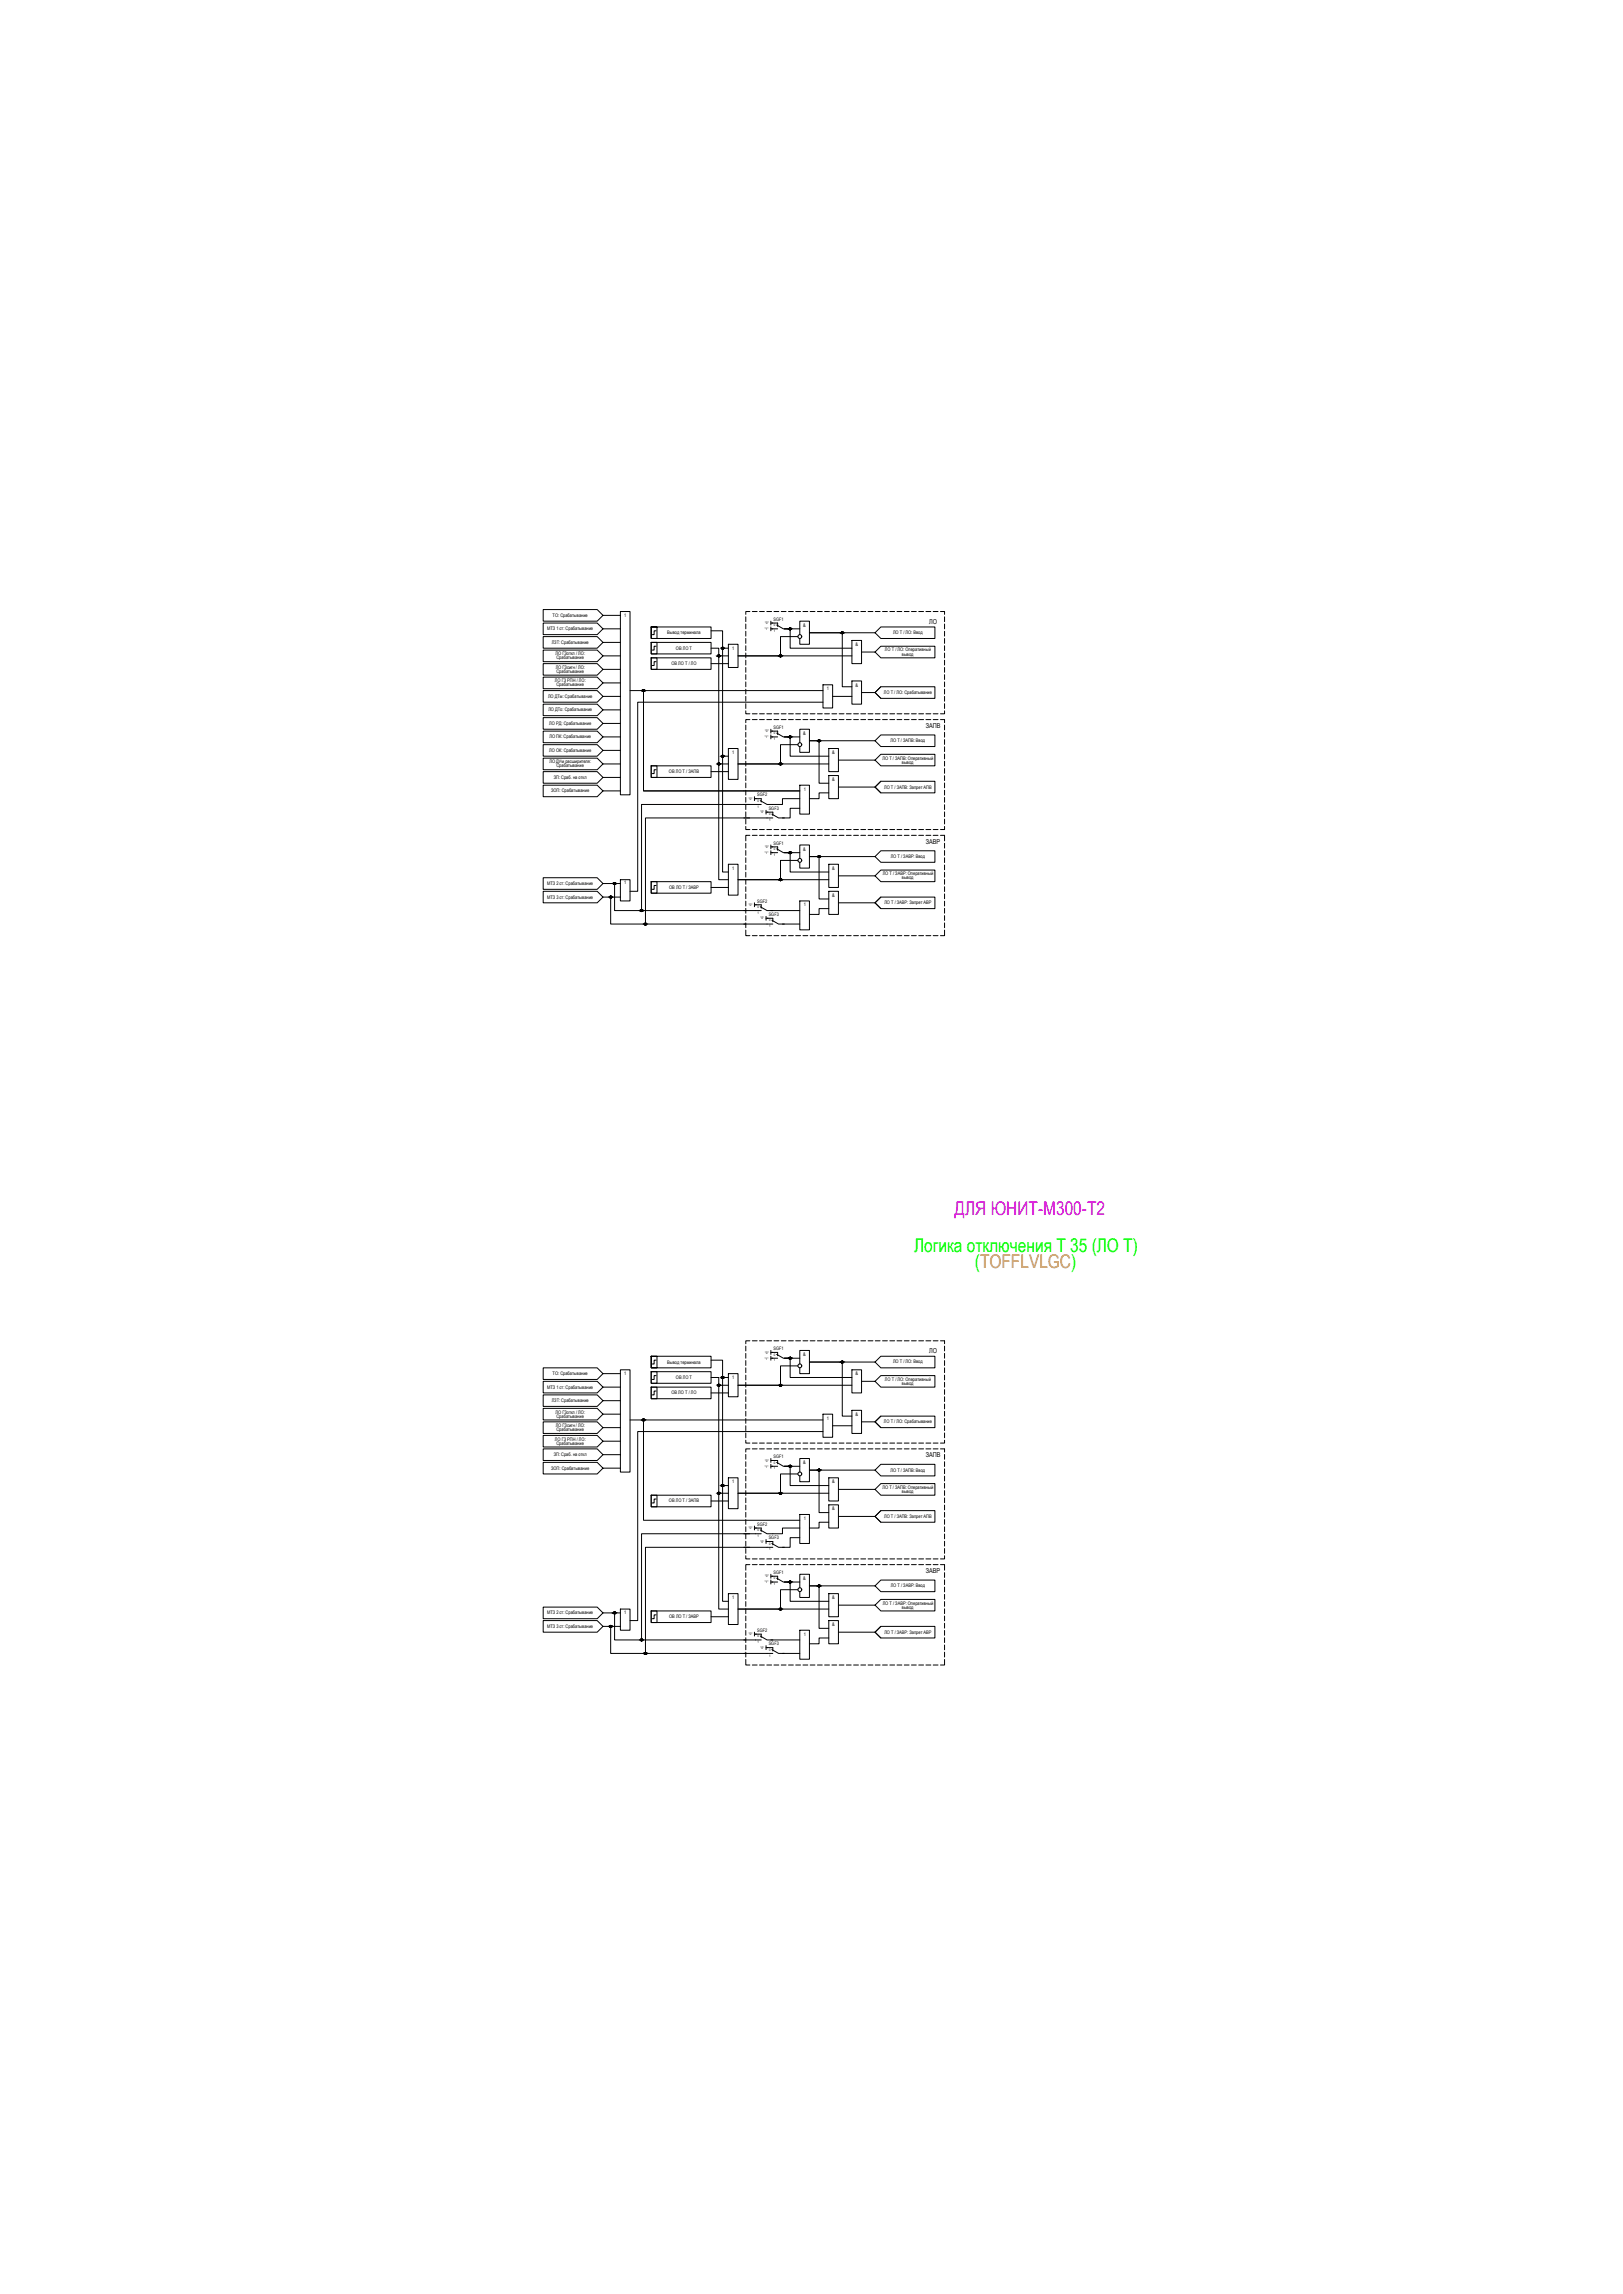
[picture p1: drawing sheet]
<svg xmlns="http://www.w3.org/2000/svg" width="841mm" height="1189mm" viewBox="0 0 841 1189" stroke-linecap="round" stroke-linejoin="round" font-family="sans-serif">
<defs><g id="words">
<text font-size="9.8" fill="#f0f" x="495" y="630">ДЛЯ ЮНИТ-М300-Т2</text>
<g font-size="9.8" fill="#0f0">
<text x="474" y="649">Логика отключения Т 35 (ЛО Т)</text>
<text x="505" y="657">(TOFFLVLGC)</text>
</g>
<g font-size="3.5">
<text x="481" y="323">ЛО</text>
<text x="480" y="377">ЗАПВ</text>
<text x="480" y="437">ЗАВР</text>
<text x="481" y="701">ЛО</text>
<text x="480" y="755">ЗАПВ</text>
<text x="480" y="815">ЗАВР</text>
</g>
<g font-size="2.5">
<text x="286" y="320">ТО: Срабатывание</text>
<text x="323" y="320">1</text>
<text x="283" y="327">МТЗ 1 ст: Срабатывание</text>
<text x="346" y="329">Вывод терминала</text>
<text x="416" y="325">&amp;</text>
<text x="463" y="329">ЛО Т / ЛО: Ввод</text>
<text x="286" y="334">ЛЗТ: Срабатывание</text>
<text x="443" y="335">&amp;</text>
<text x="288" y="340">ЛО ГЗоткл / ЛО:</text>
<text x="288" y="342">Срабатывание</text>
<text x="350" y="337">ОВ ЛО Т</text>
<text x="379" y="337">1</text>
<text x="459" y="338">ЛО Т / ЛО: Оперативный</text>
<text x="467" y="340">вывод</text>
<text x="288" y="347">ЛО ГЗсигн / ЛО:</text>
<text x="348" y="345">ОВ ЛО Т / ЛО</text>
<text x="288" y="354">ЛО ГЗ РПН / ЛО:</text>
<text x="288" y="349">Срабатывание</text>
<text x="288" y="356">Срабатывание</text>
<text x="428" y="358">1</text>
<text x="443" y="356">&amp;</text>
<text x="458" y="360">ЛО Т / ЛО: Срабатывание</text>
<text x="284" y="362">ЛО ДТм: Срабатывание</text>
<text x="284" y="369">ЛО ДТо: Срабатывание</text>
<text x="285" y="376">ЛО РД: Срабатывание</text>
<text x="285" y="383">ЛО ПК: Срабатывание</text>
<text x="416" y="381">&amp;</text>
<text x="285" y="390">ЛО ОК: Срабатывание</text>
<text x="461" y="385">ЛО Т / ЗАПВ: Ввод</text>
<text x="285" y="395">ЛО ДУм расширителя:</text>
<text x="379" y="391">1</text>
<text x="431" y="391">&amp;</text>
<text x="457" y="394">ЛО Т / ЗАПВ: Оперативный</text>
<text x="467" y="396">вывод</text>
<text x="288" y="398">Срабатывание</text>
<text x="347" y="401">ОВ ЛО Т / ЗАПВ</text>
<text x="287" y="404">ЗП: Сраб. на откл</text>
<text x="431" y="405">&amp;</text>
<text x="286" y="411">ЗОП: Срабатывание</text>
<text x="416" y="410">1</text>
<text x="458" y="409">ЛО Т / ЗАПВ: Запрет АПВ</text>
<text x="416" y="441">&amp;</text>
<text x="462" y="445">ЛО Т / ЗАВР: Ввод</text>
<text x="379" y="451">1</text>
<text x="431" y="451">&amp;</text>
<text x="457" y="454">ЛО Т / ЗАВР: Оперативный</text>
<text x="467" y="456">вывод</text>
<text x="283" y="459">МТЗ 2 ст: Срабатывание</text>
<text x="323" y="458">1</text>
<text x="347" y="461">ОВ ЛО Т / ЗАВР</text>
<text x="283" y="466">МТЗ 3 ст: Срабатывание</text>
<text x="431" y="465">&amp;</text>
<text x="416" y="470">1</text>
<text x="458" y="469">ЛО Т / ЗАВР: Запрет АВР</text>
<text x="346" y="707">Вывод терминала</text>
<text x="416" y="703">&amp;</text>
<text x="463" y="707">ЛО Т / ЛО: Ввод</text>
<text x="286" y="713">ТО: Срабатывание</text>
<text x="323" y="713">1</text>
<text x="443" y="713">&amp;</text>
<text x="283" y="720">МТЗ 1 ст: Срабатывание</text>
<text x="350" y="715">ОВ ЛО Т</text>
<text x="379" y="715">1</text>
<text x="459" y="716">ЛО Т / ЛО: Оперативный</text>
<text x="467" y="718">вывод</text>
<text x="348" y="723">ОВ ЛО Т / ЛО</text>
<text x="286" y="727">ЛЗТ: Срабатывание</text>
<text x="288" y="733">ЛО ГЗоткл / ЛО:</text>
<text x="288" y="735">Срабатывание</text>
<text x="428" y="736">1</text>
<text x="443" y="734">&amp;</text>
<text x="458" y="738">ЛО Т / ЛО: Срабатывание</text>
<text x="288" y="740">ЛО ГЗсигн / ЛО:</text>
<text x="288" y="742">Срабатывание</text>
<text x="288" y="747">ЛО ГЗ РПН / ЛО:</text>
<text x="288" y="749">Срабатывание</text>
<text x="287" y="755">ЗП: Сраб. на откл</text>
<text x="286" y="762">ЗОП: Срабатывание</text>
<text x="416" y="759">&amp;</text>
<text x="461" y="763">ЛО Т / ЗАПВ: Ввод</text>
<text x="379" y="769">1</text>
<text x="431" y="769">&amp;</text>
<text x="457" y="772">ЛО Т / ЗАПВ: Оперативный</text>
<text x="467" y="774">вывод</text>
<text x="347" y="779">ОВ ЛО Т / ЗАПВ</text>
<text x="431" y="783">&amp;</text>
<text x="416" y="788">1</text>
<text x="458" y="787">ЛО Т / ЗАПВ: Запрет АПВ</text>
<text x="416" y="819">&amp;</text>
<text x="462" y="823">ЛО Т / ЗАВР: Ввод</text>
<text x="379" y="829">1</text>
<text x="431" y="829">&amp;</text>
<text x="457" y="832">ЛО Т / ЗАВР: Оперативный</text>
<text x="467" y="834">вывод</text>
<text x="283" y="837">МТЗ 2 ст: Срабатывание</text>
<text x="323" y="836">1</text>
<text x="347" y="839">ОВ ЛО Т / ЗАВР</text>
<text x="283" y="844">МТЗ 3 ст: Срабатывание</text>
<text x="431" y="843">&amp;</text>
<text x="416" y="848">1</text>
<text x="458" y="847">ЛО Т / ЗАВР: Запрет АВР</text>
</g>
<g font-size="2.4">
<text x="401" y="322">SGF1</text>
<text x="401" y="378">SGF1</text>
<text x="392" y="413">SGF2</text>
<text x="398" y="420">SGF3</text>
<text x="401" y="438">SGF1</text>
<text x="392" y="468">SGF2</text>
<text x="398" y="475">SGF3</text>
<text x="401" y="700">SGF1</text>
<text x="401" y="756">SGF1</text>
<text x="392" y="791">SGF2</text>
<text x="398" y="798">SGF3</text>
<text x="401" y="816">SGF1</text>
<text x="392" y="846">SGF2</text>
<text x="398" y="853">SGF3</text>
</g>
<g font-size="1.7">
<text x="397" y="324">&quot;0&quot;</text>
<text x="396" y="327">&quot;1&quot;</text>
<text x="401" y="325">0</text>
<text x="401" y="328">1</text>
<text x="396" y="383">&quot;1&quot;</text>
<text x="397" y="380">&quot;0&quot;</text>
<text x="401" y="381">0</text>
<text x="401" y="384">1</text>
<text x="388" y="415">&quot;0&quot;</text>
<text x="393" y="416">0</text>
<text x="393" y="419">1</text>
<text x="394" y="422">&quot;0&quot;</text>
<text x="399" y="423">0</text>
<text x="399" y="426">1</text>
<text x="396" y="443">&quot;1&quot;</text>
<text x="397" y="440">&quot;0&quot;</text>
<text x="401" y="441">0</text>
<text x="401" y="444">1</text>
<text x="388" y="470">&quot;0&quot;</text>
<text x="393" y="471">0</text>
<text x="393" y="474">1</text>
<text x="394" y="477">&quot;0&quot;</text>
<text x="399" y="478">0</text>
<text x="399" y="481">1</text>
<text x="397" y="702">&quot;0&quot;</text>
<text x="396" y="705">&quot;1&quot;</text>
<text x="401" y="702">0</text>
<text x="401" y="705">1</text>
<text x="396" y="761">&quot;1&quot;</text>
<text x="397" y="758">&quot;0&quot;</text>
<text x="401" y="759">0</text>
<text x="401" y="762">1</text>
<text x="388" y="792">&quot;0&quot;</text>
<text x="393" y="794">0</text>
<text x="393" y="797">1</text>
<text x="394" y="800">&quot;0&quot;</text>
<text x="399" y="800">0</text>
<text x="399" y="804">1</text>
<text x="396" y="821">&quot;1&quot;</text>
<text x="397" y="818">&quot;0&quot;</text>
<text x="401" y="818">0</text>
<text x="401" y="821">1</text>
<text x="388" y="847">&quot;0&quot;</text>
<text x="393" y="849">0</text>
<text x="393" y="852">1</text>
<text x="394" y="855">&quot;0&quot;</text>
<text x="399" y="855">0</text>
<text x="399" y="858">1</text>
</g>
</g></defs>
<!-- layer: 0 -->
<g fill="none" stroke="#000" stroke-width=".52">
<path d="M281 316h28l3 3-3 3h-28zM312 319h9M321 317h5v95h-5zM386 320v2M389 317h-3v1M390 317h2M394 317h2M397 317h3M401 317h3M405 317h2M409 317h2M412 317h3"/>
<path d="M416 317h3M420 317h2M424 317h2M427 317h3M431 317h3M435 317h2M439 317h2M442 317h3M446 317h3M450 317h2M454 317h2M457 317h3"/>
<path d="M461 317h3M465 317h2M469 317h2M472 317h3M476 317h3M480 317h2M484 317h2M487 317h2v1M489 320v2M281 323h28l3 3-3 3h-28zM281 337h28l3 3-3 3h-28zM312 333l-3 3h-28v-6h28l3 3h9"/>
<path d="M312 326h9M312 340h9M337 333h31v6h-31zM337 333h3v6h-3zM337 325v6h3v-6h-3h31v6h-31zM340 335h-1v2h-1M340 327h-1v2h-1M368 336h4v4h5M368 327h6v9h3M372 340v56h5M374 336v56h3M377 334h5v12h-5z"/>
<path d="M386 323v3M386 327v3M386 331v2M386 335v2M386 338v3M399 322v2M399 325v2M399 323h1M399 326h1M413 330h-9v10h-22h59M414 326h-8h3v10h32M414 329v-7h5v12h-5v-3"/>
<path d="M441 332h5v12h-5zM446 338h7l3-3h28v6h-28l-3-3M453 328h-34h17v28h5M456 325h28v6h-28l-3-3zM489 323v3M489 327v3M489 331v2M489 335v2M489 338v3M281 344h28l3 3-3 3h-28zM281 351h28l3 3-3 3h-28zM281 358h28l3 3-3 3h-28z"/>
<path d="M312 347h9M312 354h9M326 358h100M333 358v52h81h-81M337 341h3v6h-3zM337 341h31v6h-31zM340 343h-1v2h-1M368 344h9M386 342v3M386 346v2M386 350v2M386 353v3"/>
<path d="M386 357v3M426 355h5v12h-5zM441 353h5v12h-5zM446 359h7M453 359l3-3h28v6h-28zM456 356l-3 3 3 3M489 342v3M489 346v2M489 350v2M489 353v3M489 357v3M281 365h28l3 3-3 3h-28z"/>
<path d="M281 372h28l3 3-3 3h-28zM281 379h28l3 3-3 3h-28zM312 361h9M312 368h9M312 375h9M386 368v2h3M386 361v2M386 365v2M386 376v2M386 380v2M389 373h-3v2M390 370h2"/>
<path d="M390 373h2M394 370h2M394 373h2M397 370h3M397 373h3M399 378v2M399 379h1M401 370h3M401 373h3M405 370h2M405 373h2M409 370h2"/>
<path d="M409 373h2M412 370h3M412 373h3M416 370h3M416 373h3M420 370h2M420 373h2M424 370h2M424 373h2M426 364h-96v98h-4M427 370h3M427 373h3"/>
<path d="M431 370h3M431 373h3M431 361h10M435 370h2M435 373h2M439 370h2M439 373h2M442 370h3M442 373h3M446 370h3M446 373h3M450 370h2"/>
<path d="M450 373h2M454 370h2M454 373h2M457 370h3M457 373h3M461 370h3M461 373h3M465 370h2M465 373h2M469 370h2M469 373h2M472 370h3"/>
<path d="M472 373h3M476 370h3M476 373h3M480 370h2M480 373h2M484 370h2M484 373h2M487 373h2v2M489 368v2h-2M489 361v2M489 365v2M489 376v2"/>
<path d="M489 380v2M281 400h28l3 3-3 3h-28zM281 386h28l3 3-3 3h-28zM281 393h28l3 3-3 3h-28zM312 382h9M312 389h9M312 396h9M337 397h3v6h-3zM337 397h31v6h-31zM340 399h-1v2h-1M368 400h9M372 396v60h5"/>
<path d="M374 392v60h3M377 388h5v16h-5zM386 383v3M386 387v3M386 391v2M386 395v2M386 398v3M399 381v2M399 382h1M413 386h-9v10h-22h47M414 382h-8h3v10h20M414 385v-7h5v12h-5v-3"/>
<path d="M429 388h5v12h-5zM434 394h19l3-3h28v6h-28l-3-3M453 384h-34h5v22h5M456 381h28v6h-28l-3-3zM489 383v3M489 387v3M489 391v2M489 395v2M489 398v3M312 410l-3 3h-28v-6h28l3 3h9M312 403h9M385 417h6"/>
<path d="M386 402v3M386 406v2M386 410v2M386 413v3M386 417v3M388 417h-56v55h-14v-14M391 413v2M391 414h1M397 420v2M414 407h5v15h-5zM414 414h-9v3h-5M414 419h-5v5h-4"/>
<path d="M429 402h5v12h-5zM429 411h-5v3h-5M434 408h19l3 3h28v-6h-28l-3 3M456 405l-3 3 3 3M489 402v3M489 406v2M489 410v2M489 413v3M489 417v3M385 424h12M386 428v2h3M386 421v2"/>
<path d="M386 425v2M386 437v3M388 424h-54v55h-18v-14M389 433h-3v3M390 430h2M390 433h2M394 430h2M394 433h2M397 421h1M397 430h3M397 433h3M399 438v2"/>
<path d="M399 439h1M401 430h3M401 433h3M405 430h2M405 433h2M409 430h2M409 433h2M412 430h3M412 433h3M416 430h3M416 433h3M420 430h2"/>
<path d="M420 433h2M424 430h2M424 433h2M427 430h3M427 433h3M431 430h3M431 433h3M435 430h2M435 433h2M439 430h2M439 433h2M442 430h3"/>
<path d="M442 433h3M446 430h3M446 433h3M450 430h2M450 433h2M454 430h2M454 433h2M457 430h3M457 433h3M461 430h3M461 433h3M465 430h2"/>
<path d="M465 433h2M469 430h2M469 433h2M472 430h3M472 433h3M476 430h3M476 433h3M480 430h2M480 433h2M484 430h2M484 433h2M487 433h2v3"/>
<path d="M489 428v2h-2M489 421v2M489 425v2M489 437v3M281 455h28l3 3-3 3h-28zM312 458h9M321 456h5v11h-5zM337 457h3v6h-3zM337 457h31v6h-31zM340 459h-1v2h-1M368 460h9M377 448h5v16h-5z"/>
<path d="M386 441v2M386 445v2M386 448v3M386 452v3M386 456v2M386 460v2M399 441v2M399 442h1M413 446h-9v10h-22h47M414 442h-8h3v10h20M414 445v-7h5v12h-5v-3M429 448h5v12h-5z"/>
<path d="M434 454h19M453 444h-34h5v22h5M456 441h28v6h-28l-3-3zM456 451h28v6h-28l-3-3zM489 441v2M489 445v2M489 448v3M489 452v3M489 456v2M489 460v2M281 462h28l3 3-3 3h-28zM312 465h9"/>
<path d="M332 472h59M334 479h63M386 463v3M386 467v3M386 471v2M386 475v2M386 478v3M391 468v2M391 469h1M397 475v2M397 476h1M399 472h15"/>
<path d="M405 479h9M414 467h5v15h-5zM429 462h5v12h-5zM429 471h-5v3h-5M434 468h19M453 468l3-3h28v6h-28zM456 465l-3 3 3 3M489 463v3M489 467v3M489 471v2M489 475v2M489 478v3"/>
<path d="M386 482v3h3M390 485h2M394 485h2M397 485h3M401 485h3M405 485h2M409 485h2M412 485h3M416 485h3M420 485h2M424 485h2M427 485h3"/>
<path d="M431 485h3M435 485h2M439 485h2M442 485h3M446 485h3M450 485h2M454 485h2M457 485h3M461 485h3M465 485h2M469 485h2M472 485h3"/>
<path d="M476 485h3M480 485h2M484 485h2M489 482v3h-2M386 698v2M389 695h-3v1M390 695h2M394 695h2M397 695h3M399 700v2M401 695h3M405 695h2"/>
<path d="M409 695h2M412 695h3M416 695h3M420 695h2M424 695h2M427 695h3M431 695h3M435 695h2M439 695h2M442 695h3M446 695h3M450 695h2"/>
<path d="M454 695h2M457 695h3M461 695h3M465 695h2M469 695h2M472 695h3M476 695h3M480 695h2M484 695h2M487 695h2v1M489 698v2M281 709h28l3 3-3 3h-28z"/>
<path d="M281 716h28l3 3-3 3h-28zM312 712h9M312 719h9M321 710h5v53h-5zM337 719h3v6h-3zM337 719h31v6h-31zM337 711h31v6h-31zM337 711h3v6h-3zM337 703v6h3v-6h-3h31v6h-31zM340 713h-1v2h-1M340 705h-1v2h-1M368 714h4v4h5"/>
<path d="M368 705h6v9h3M372 718v56h5M374 714v56h3M377 712h5v12h-5zM386 701v3M386 705v3M386 709v2M386 713v2M386 716v3M399 703v2M399 701h1M399 704h1"/>
<path d="M413 708h-9v10h-22h59M414 704h-8h3v10h32M414 707v-7h5v12h-5v-3M441 710h5v12h-5zM446 716h7l3-3h28v6h-28l-3-3M453 706l3-3h28v6h-28zM453 706h-34h17v28h5M489 701v3M489 705v3M489 709v2M489 713v2M489 716v3"/>
<path d="M281 730h28l3 3-3 3h-28zM281 737h28l3 3-3 3h-28zM312 726l-3 3h-28v-6h28l3 3h9M312 733h9M312 740h9M326 736h100M333 736v52h81M340 721h-1v2h-1M368 722h9M386 720v3M386 724v2M386 728v2"/>
<path d="M386 731v3M386 735v3M386 739v2M426 733h5v12h-5zM431 739h10M441 731h5v12h-5zM446 737h7M453 737l3-3h28v6h-28zM456 734l-3 3 3 3M489 720v3M489 724v2M489 728v2"/>
<path d="M489 731v3M489 735v3M489 739v2M281 751h28l3 3-3 3h-28zM281 744h28l3 3-3 3h-28zM312 747h9M312 754h9M386 746v2h3M386 743v2M386 754v2M386 758v2M389 751h-3v2"/>
<path d="M390 748h2M390 751h2M394 748h2M394 751h2M397 748h3M397 751h3M399 756v2M399 759v2M399 757h1M399 760h1M401 748h3M401 751h3"/>
<path d="M405 748h2M405 751h2M409 748h2M409 751h2M412 748h3M412 751h3M414 760h-8h3v10h20M416 748h3M416 751h3M420 748h2M420 751h2M424 748h2"/>
<path d="M424 751h2M426 742h-96v98h-4M427 748h3M427 751h3M431 748h3M431 751h3M435 748h2M435 751h2M439 748h2M439 751h2M442 748h3M442 751h3"/>
<path d="M446 748h3M446 751h3M450 748h2M450 751h2M454 748h2M454 751h2M457 748h3M457 751h3M461 748h3M461 751h3M465 748h2M465 751h2"/>
<path d="M469 748h2M469 751h2M472 748h3M472 751h3M476 748h3M476 751h3M480 748h2M480 751h2M484 748h2M484 751h2M487 751h2v2M489 746v2h-2"/>
<path d="M489 743v2M489 754v2M489 758v2M312 761l-3 3h-28v-6h28l3 3h9M337 775h3v6h-3zM337 775h31v6h-31zM340 777h-1v2h-1M368 778h9M372 774v60h5M374 770v60h3M377 766h5v16h-5zM386 761v3"/>
<path d="M386 765v3M386 769v2M386 773v2M386 776v3M413 764h-9v10h-22h47M414 763v-7h5v12h-5v-3M429 780h5v12h-5zM429 766h5v12h-5zM434 772h19l3-3h28v6h-28l-3-3M453 762l3-3h28v6h-28zM453 762h-34h5v22h5M489 761v3"/>
<path d="M489 765v3M489 769v2M489 773v2M489 776v3M385 795h6M386 780v3M386 784v2M386 787v3M386 791v3M386 795v2M386 799v2M388 795h-56v55h-14v-14"/>
<path d="M391 791v2M391 792h1M397 798v2M397 799h1M414 785h5v15h-5zM414 792h-9v3h-5M414 797h-5v5h-4M429 789h-5v3h-5M434 786h19l3 3h28v-6h-28l-3 3M456 783l-3 3 3 3M489 780v3M489 784v2"/>
<path d="M489 787v3M489 791v3M489 795v2M489 799v2M385 802h12M386 806v2h3M386 803v2M386 815v3M386 819v2M388 802h-54v55h-18v-14M389 811h-3v3M390 808h2"/>
<path d="M390 811h2M394 808h2M394 811h2M397 808h3M397 811h3M399 816v2M399 819v2M399 817h1M399 820h1M401 808h3M401 811h3M405 808h2"/>
<path d="M405 811h2M409 808h2M409 811h2M412 808h3M412 811h3M414 820h-8h3v10h20M416 808h3M416 811h3M420 808h2M420 811h2M424 808h2M424 811h2"/>
<path d="M427 808h3M427 811h3M431 808h3M431 811h3M435 808h2M435 811h2M439 808h2M439 811h2M442 808h3M442 811h3M446 808h3M446 811h3"/>
<path d="M450 808h2M450 811h2M454 808h2M454 811h2M457 808h3M457 811h3M461 808h3M461 811h3M465 808h2M465 811h2M469 808h2M469 811h2"/>
<path d="M472 808h3M472 811h3M476 808h3M476 811h3M480 808h2M480 811h2M484 808h2M484 811h2M487 811h2v3M489 806v2h-2M489 803v2M489 815v3"/>
<path d="M489 819v2M281 833h28l3 3-3 3h-28zM281 840h28l3 3-3 3h-28zM312 836h9M321 834h5v11h-5zM337 835h3v6h-3zM337 835h31v6h-31zM340 837h-1v2h-1M368 838h9M377 826h5v16h-5zM386 823v2M386 826v3"/>
<path d="M386 830v2M386 834v2M386 837v3M413 824h-9v10h-22h47M414 823v-7h5v12h-5v-3M429 840h5v12h-5zM429 826h5v12h-5zM434 832h19M453 822l3-3h28v6h-28zM453 822h-34h5v22h5M453 832l3-3h28v6h-28zM489 823v2"/>
<path d="M489 826v3M489 830v2M489 834v2M489 837v3M312 843h9M332 850h59M334 857h63M386 841v3M386 845v2M386 849v2M386 853v2M386 856v3"/>
<path d="M391 846v2M391 847h1M397 853v2M397 854h1M399 850h15M405 857h9M414 845h5v15h-5zM429 849h-5v3h-5M434 846h19M453 846l3-3h28v6h-28zM456 843l-3 3 3 3M489 841v3"/>
<path d="M489 845v2M489 849v2M489 853v2M489 856v3M386 860v3h3M390 863h2M394 863h2M397 863h3M401 863h3M405 863h2M409 863h2M412 863h3"/>
<path d="M416 863h3M420 863h2M424 863h2M427 863h3M431 863h3M435 863h2M439 863h2M442 863h3M446 863h3M450 863h2M454 863h2M457 863h3"/>
<path d="M461 863h3M465 863h2M469 863h2M472 863h3M476 863h3M480 863h2M484 863h2M489 860v3h-2"/>
<circle cx="372" cy="340" r=".5"/>
<circle cx="374" cy="336" r=".5"/>
<circle cx="404" cy="340" r=".5"/>
<circle cx="409" cy="326" r=".5"/>
<circle cx="414" cy="330" r="1"/>
<circle cx="436" cy="328" r=".5"/>
<circle cx="333" cy="358" r=".5"/>
<circle cx="372" cy="396" r=".5"/>
<circle cx="374" cy="392" r=".5"/>
<circle cx="404" cy="396" r=".5"/>
<circle cx="409" cy="382" r=".5"/>
<circle cx="414" cy="386" r="1"/>
<circle cx="424" cy="384" r=".5"/>
<circle cx="318" cy="458" r=".5"/>
<circle cx="404" cy="456" r=".5"/>
<circle cx="409" cy="442" r=".5"/>
<circle cx="414" cy="446" r="1"/>
<circle cx="424" cy="444" r=".5"/>
<circle cx="316" cy="465" r=".5"/>
<circle cx="332" cy="472" r=".5"/>
<circle cx="334" cy="479" r=".5"/>
<circle cx="372" cy="718" r=".5"/>
<circle cx="374" cy="714" r=".5"/>
<circle cx="404" cy="718" r=".5"/>
<circle cx="409" cy="704" r=".5"/>
<circle cx="414" cy="708" r="1"/>
<circle cx="436" cy="706" r=".5"/>
<circle cx="333" cy="736" r=".5"/>
<circle cx="409" cy="760" r=".5"/>
<circle cx="372" cy="774" r=".5"/>
<circle cx="374" cy="770" r=".5"/>
<circle cx="404" cy="774" r=".5"/>
<circle cx="414" cy="764" r="1"/>
<circle cx="424" cy="762" r=".5"/>
<circle cx="409" cy="820" r=".5"/>
<circle cx="318" cy="836" r=".5"/>
<circle cx="404" cy="834" r=".5"/>
<circle cx="414" cy="824" r="1"/>
<circle cx="424" cy="822" r=".5"/>
<circle cx="316" cy="843" r=".5"/>
<circle cx="332" cy="850" r=".5"/>
<circle cx="334" cy="857" r=".5"/>
</g>
<g fill="none" stroke="#000" stroke-width=".52">
<path d="M400 323h3v2M400 326h3M402 324l4 2h3M400 379h3v2M402 380l4 2h3M400 382h3M391 414h3v2M391 417h3M394 415l3 2h3M397 421h3v2M397 424h3M400 422l3 2h3"/>
<path d="M400 439h3v2M402 440l4 2h3M400 442h3M391 469h3v2M391 472h3M394 470l3 2h3M397 476h3v2M397 479h3M400 477l3 2h3M400 701h3v2M400 704h3M402 702l4 2h3"/>
<path d="M400 757h3v2M400 760h3M402 758l4 2h3M391 792h3v2M391 795h3M394 793l3 2h3M397 799h3v2M400 800l3 2h3M397 802h3M400 817h3v2M400 820h3M402 818l4 2h3"/>
<path d="M391 847h3v2M391 850h3M394 848l3 2h3M397 854h3v2M397 857h3M400 855l3 2h3"/>
</g>
<!-- layer: 0 -->
<g fill="#000" stroke="#000" stroke-width=".52">
<path d="M374 336h1zM374 392h1zM316 465h1zM374 714h1zM374 770h1zM316 843h1z"/>
<path d="M372 339h1zM372 339h1z"/>
<path d="M372 339l1 1zM372 339l1 1z"/>
<path d="M372 340h1zM372 340h1z"/>
<path d="M372 340h1zM372 340h1z"/>
<path d="M372 340h1zM372 340h1z"/>
<path d="M372 340h1zM372 340h1z"/>
<path d="M372 340h1zM372 340h1z"/>
<path d="M372 340h1zM372 340h1z"/>
<path d="M372 340h1zM372 340h1z"/>
<path d="M374 335h1zM374 335h1z"/>
<path d="M374 335l1 1zM374 335l1 1z"/>
<path d="M374 336h1zM374 336h1z"/>
<path d="M374 336h1zM374 336h1z"/>
<path d="M374 336h1zM374 336h1z"/>
<path d="M374 336h1zM374 336h1z"/>
<path d="M374 336h1zM374 336h1z"/>
<path d="M374 336h1zM374 336h1z"/>
<path d="M374 336h1zM374 336h1z"/>
<path d="M374 336h1zM374 336h1z"/>
<path d="M374 336h1zM374 336h1z"/>
<path d="M374 336h1zM374 336h1z"/>
<path d="M374 336h1zM374 336h1z"/>
<path d="M404 339h1zM404 339h1z"/>
<path d="M404 339l1 1zM404 340h1z"/>
<path d="M404 340h1zM404 340h1z"/>
<path d="M404 340h1zM404 340h1z"/>
<path d="M404 340h1zM404 340h1z"/>
<path d="M404 340h1zM404 340h1z"/>
<path d="M404 340h1zM404 340h1z"/>
<path d="M404 340h1zM404 340h1z"/>
<path d="M404 340h1zM404 340h1z"/>
<path d="M409 325h1zM409 325h1z"/>
<path d="M409 325l1 1zM409 325l1 1z"/>
<path d="M409 326h1zM409 326h1z"/>
<path d="M409 326h1zM409 326h1z"/>
<path d="M409 326h1zM409 326h1z"/>
<path d="M409 326h1zM409 326h1z"/>
<path d="M409 326h1zM409 326h1z"/>
<path d="M409 326h1zM409 326h1z"/>
<path d="M409 326h1zM409 326h1z"/>
<path d="M409 326h1zM409 326h1z"/>
<path d="M409 326h1zM409 326h1z"/>
<path d="M409 326h1zM409 326h1z"/>
<path d="M409 326h1zM409 326h1z"/>
<path d="M409 326h1zM409 326h1z"/>
<path d="M436 327h1zM436 327h1z"/>
<path d="M436 327l1 1zM436 328h1z"/>
<path d="M436 328h1zM436 328h1z"/>
<path d="M436 328h1zM436 328h1z"/>
<path d="M436 328h1zM436 328h1z"/>
<path d="M436 328h1zM436 328h1z"/>
<path d="M436 328h1zM436 328h1z"/>
<path d="M436 328h1zM436 328h1z"/>
<path d="M436 328h1zM436 328h1z"/>
<path d="M436 328h1zM436 328h1z"/>
<path d="M436 328h1zM436 328h1z"/>
<path d="M436 328h1zM436 328h1z"/>
<path d="M436 328h1zM436 328h1z"/>
<path d="M436 328h1zM436 328h1z"/>
<path d="M333 357h1zM333 357h1z"/>
<path d="M333 357l1 1zM333 358h1z"/>
<path d="M333 358h1zM333 358h1z"/>
<path d="M333 358h1zM333 358h1z"/>
<path d="M333 358h1zM333 358h1z"/>
<path d="M333 358h1zM333 358h1z"/>
<path d="M333 358h1zM333 358h1z"/>
<path d="M333 358h1zM333 358h1z"/>
<path d="M333 358h1zM333 358h1z"/>
<path d="M333 358h1zM333 358h1z"/>
<path d="M333 358h1zM333 358h1z"/>
<path d="M333 358h1zM333 358h1z"/>
<path d="M333 358h1zM333 358h1z"/>
<path d="M333 358h1zM333 358h1z"/>
<path d="M372 340h1zM372 340h1z"/>
<path d="M372 340h1zM372 340h1z"/>
<path d="M372 340h1zM372 340h1z"/>
<path d="M372 340h1zM372 340h1z"/>
<path d="M372 340h1zM372 340h1z"/>
<path d="M404 340h1zM404 340h1z"/>
<path d="M404 340h1zM404 340h1z"/>
<path d="M404 340h1zM404 340h1z"/>
<path d="M404 340h1zM404 340h1z"/>
<path d="M404 340h1zM404 340h1z"/>
<path d="M372 395h1zM372 395h1z"/>
<path d="M372 395l1 1zM372 395l1 1z"/>
<path d="M372 396h1zM372 396h1z"/>
<path d="M372 396h1zM372 396h1z"/>
<path d="M372 396h1zM372 396h1z"/>
<path d="M372 396h1zM372 396h1z"/>
<path d="M372 396h1zM372 396h1z"/>
<path d="M372 396h1zM372 396h1z"/>
<path d="M372 396h1zM372 396h1z"/>
<path d="M372 396h1zM372 396h1z"/>
<path d="M372 396h1zM372 396h1z"/>
<path d="M372 396h1zM372 396h1z"/>
<path d="M372 396h1zM372 396h1z"/>
<path d="M372 396h1zM372 396h1z"/>
<path d="M374 391h1zM374 391h1z"/>
<path d="M374 391l1 1zM374 392h1z"/>
<path d="M374 392h1zM374 392h1z"/>
<path d="M374 392h1zM374 392h1z"/>
<path d="M374 392h1zM374 392h1z"/>
<path d="M374 392h1zM374 392h1z"/>
<path d="M374 392h1zM374 392h1z"/>
<path d="M374 392h1zM374 392h1z"/>
<path d="M374 392h1zM374 392h1z"/>
<path d="M374 392h1zM374 392h1z"/>
<path d="M374 392h1zM374 392h1z"/>
<path d="M374 392h1zM374 392h1z"/>
<path d="M374 392h1zM374 392h1z"/>
<path d="M404 395h1zM404 395h1z"/>
<path d="M404 395l1 1zM404 396h1z"/>
<path d="M404 396h1zM404 396h1z"/>
<path d="M404 396h1zM404 396h1z"/>
<path d="M404 396h1zM404 396h1z"/>
<path d="M404 396h1zM404 396h1z"/>
<path d="M404 396h1zM404 396h1z"/>
<path d="M404 396h1zM404 396h1z"/>
<path d="M404 396h1zM404 396h1z"/>
<path d="M404 396h1zM404 396h1z"/>
<path d="M404 396h1zM404 396h1z"/>
<path d="M404 396h1zM404 396h1z"/>
<path d="M404 396h1zM404 396h1z"/>
<path d="M404 396h1zM404 396h1z"/>
<path d="M409 381h1zM409 381h1z"/>
<path d="M409 381l1 1zM409 381l1 1z"/>
<path d="M409 382h1zM409 382h1z"/>
<path d="M409 382h1zM409 382h1z"/>
<path d="M409 382h1zM409 382h1z"/>
<path d="M409 382h1zM409 382h1z"/>
<path d="M409 382h1zM409 382h1z"/>
<path d="M409 382h1zM409 382h1z"/>
<path d="M409 382h1zM409 382h1z"/>
<path d="M409 382h1zM409 382h1z"/>
<path d="M409 382h1zM409 382h1z"/>
<path d="M409 382h1zM409 382h1z"/>
<path d="M409 382h1zM409 382h1z"/>
<path d="M409 382h1zM409 382h1z"/>
<path d="M424 383h1zM424 383h1z"/>
<path d="M424 383l1 1zM424 384h1z"/>
<path d="M424 384h1zM424 384h1z"/>
<path d="M424 384h1zM424 384h1z"/>
<path d="M424 384h1zM424 384h1z"/>
<path d="M424 384h1zM424 384h1z"/>
<path d="M424 384h1zM424 384h1z"/>
<path d="M424 384h1zM424 384h1z"/>
<path d="M424 384h1zM424 384h1z"/>
<path d="M424 384h1zM424 384h1z"/>
<path d="M424 384h1zM424 384h1z"/>
<path d="M424 384h1zM424 384h1z"/>
<path d="M424 384h1zM424 384h1z"/>
<path d="M424 384h1zM424 384h1z"/>
<path d="M318 457h1zM318 457h1z"/>
<path d="M318 457l1 1zM318 458h1z"/>
<path d="M318 458h1zM318 458h1z"/>
<path d="M318 458h1zM318 458h1z"/>
<path d="M318 458h1zM318 458h1z"/>
<path d="M318 458h1zM318 458h1z"/>
<path d="M318 458h1zM318 458h1z"/>
<path d="M318 458h1zM318 458h1z"/>
<path d="M318 458h1zM318 458h1z"/>
<path d="M318 458h1zM318 458h1z"/>
<path d="M318 458h1zM318 458h1z"/>
<path d="M318 458h1zM318 458h1z"/>
<path d="M318 458h1zM318 458h1z"/>
<path d="M318 458h1zM318 458h1z"/>
<path d="M404 455h1zM404 455h1z"/>
<path d="M404 455l1 1zM404 456h1z"/>
<path d="M404 456h1zM404 456h1z"/>
<path d="M404 456h1zM404 456h1z"/>
<path d="M404 456h1zM404 456h1z"/>
<path d="M404 456h1zM404 456h1z"/>
<path d="M404 456h1zM404 456h1z"/>
<path d="M404 456h1zM404 456h1z"/>
<path d="M404 456h1zM404 456h1z"/>
<path d="M404 456h1zM404 456h1z"/>
<path d="M404 456h1zM404 456h1z"/>
<path d="M404 456h1zM404 456h1z"/>
<path d="M404 456h1zM404 456h1z"/>
<path d="M404 456h1zM404 456h1z"/>
<path d="M409 441h1zM409 441h1z"/>
<path d="M409 441l1 1zM409 441l1 1z"/>
<path d="M409 442h1zM409 442h1z"/>
<path d="M409 442h1zM409 442h1z"/>
<path d="M409 442h1zM409 442h1z"/>
<path d="M409 442h1zM409 442h1z"/>
<path d="M409 442h1zM409 442h1z"/>
<path d="M409 442h1zM409 442h1z"/>
<path d="M409 442h1zM409 442h1z"/>
<path d="M409 442h1zM409 442h1z"/>
<path d="M409 442h1zM409 442h1z"/>
<path d="M409 442h1zM409 442h1z"/>
<path d="M409 442h1zM409 442h1z"/>
<path d="M409 442h1zM409 442h1z"/>
<path d="M424 443h1zM424 443h1z"/>
<path d="M424 443l1 1zM424 443l1 1z"/>
<path d="M424 444h1zM424 444h1z"/>
<path d="M424 444h1zM424 444h1z"/>
<path d="M424 444h1zM424 444h1z"/>
<path d="M424 444h1zM424 444h1z"/>
<path d="M424 444h1zM424 444h1z"/>
<path d="M424 444h1zM424 444h1z"/>
<path d="M424 444h1zM424 444h1z"/>
<path d="M424 444h1zM424 444h1z"/>
<path d="M424 444h1zM424 444h1z"/>
<path d="M424 444h1zM424 444h1z"/>
<path d="M424 444h1zM424 444h1z"/>
<path d="M424 444h1zM424 444h1z"/>
<path d="M316 464h1zM316 464h1z"/>
<path d="M316 464l1 1zM316 464l1 1z"/>
<path d="M316 465h1zM316 465h1z"/>
<path d="M316 465h1zM316 465h1z"/>
<path d="M316 465h1zM316 465h1z"/>
<path d="M316 465h1zM316 465h1z"/>
<path d="M316 465h1zM316 465h1z"/>
<path d="M316 465h1zM316 465h1z"/>
<path d="M316 465h1zM316 465h1z"/>
<path d="M316 465h1zM316 465h1z"/>
<path d="M316 465h1zM316 465h1z"/>
<path d="M316 465h1zM316 465h1z"/>
<path d="M316 465h1zM316 465h1z"/>
<path d="M332 471h1zM332 471h1z"/>
<path d="M332 471l1 1zM332 471l1 1z"/>
<path d="M332 472h1zM332 472h1z"/>
<path d="M332 472h1zM332 472h1z"/>
<path d="M332 472h1zM332 472h1z"/>
<path d="M332 472h1zM332 472h1z"/>
<path d="M332 472h1zM332 472h1z"/>
<path d="M332 472h1zM332 472h1z"/>
<path d="M332 472h1zM332 472h1z"/>
<path d="M332 472h1zM332 472h1z"/>
<path d="M332 472h1zM332 472h1z"/>
<path d="M332 472h1zM332 472h1z"/>
<path d="M332 472h1zM332 472h1z"/>
<path d="M332 472h1zM332 472h1z"/>
<path d="M334 478h1zM334 478h1z"/>
<path d="M334 478l1 1zM334 479h1z"/>
<path d="M334 479h1zM334 479h1z"/>
<path d="M334 479h1zM334 479h1z"/>
<path d="M334 479h1zM334 479h1z"/>
<path d="M334 479h1zM334 479h1z"/>
<path d="M334 479h1zM334 479h1z"/>
<path d="M334 479h1zM334 479h1z"/>
<path d="M334 479h1zM334 479h1z"/>
<path d="M334 479h1zM334 479h1z"/>
<path d="M334 479h1zM334 479h1z"/>
<path d="M334 479h1zM334 479h1z"/>
<path d="M334 479h1zM334 479h1z"/>
<path d="M334 479h1zM334 479h1z"/>
<path d="M372 717h1zM372 717h1z"/>
<path d="M372 717l1 1zM372 717l1 1z"/>
<path d="M372 718h1zM372 718h1z"/>
<path d="M372 718h1zM372 718h1z"/>
<path d="M372 718h1zM372 718h1z"/>
<path d="M372 718h1zM372 718h1z"/>
<path d="M372 718h1zM372 718h1z"/>
<path d="M372 718h1zM372 718h1z"/>
<path d="M372 718h1zM372 718h1z"/>
<path d="M372 718h1zM372 718h1z"/>
<path d="M372 718h1zM372 718h1z"/>
<path d="M372 718h1zM372 718h1z"/>
<path d="M372 718h1zM372 718h1z"/>
<path d="M372 718h1zM372 718h1z"/>
<path d="M374 713h1zM374 713h1z"/>
<path d="M374 713l1 1zM374 714h1z"/>
<path d="M374 714h1zM374 714h1z"/>
<path d="M374 714h1zM374 714h1z"/>
<path d="M374 714h1zM374 714h1z"/>
<path d="M374 714h1zM374 714h1z"/>
<path d="M374 714h1zM374 714h1z"/>
<path d="M374 714h1zM374 714h1z"/>
<path d="M374 714h1zM374 714h1z"/>
<path d="M374 714h1zM374 714h1z"/>
<path d="M374 714h1zM374 714h1z"/>
<path d="M374 714h1zM374 714h1z"/>
<path d="M374 714h1zM374 714h1z"/>
<path d="M404 717h1zM404 717h1z"/>
<path d="M404 717l1 1zM404 717l1 1z"/>
<path d="M404 718h1zM404 718h1z"/>
<path d="M404 718h1zM404 718h1z"/>
<path d="M404 718h1zM404 718h1z"/>
<path d="M404 718h1zM404 718h1z"/>
<path d="M404 718h1zM404 718h1z"/>
<path d="M404 718h1zM404 718h1z"/>
<path d="M404 718h1zM404 718h1z"/>
<path d="M404 718h1zM404 718h1z"/>
<path d="M404 718h1zM404 718h1z"/>
<path d="M404 718h1zM404 718h1z"/>
<path d="M404 718h1zM404 718h1z"/>
<path d="M404 718h1zM404 718h1z"/>
<path d="M409 703h1zM409 703h1z"/>
<path d="M409 703l1 1zM409 703l1 1z"/>
<path d="M409 704h1zM409 704h1z"/>
<path d="M409 704h1zM409 704h1z"/>
<path d="M409 704h1zM409 704h1z"/>
<path d="M409 704h1zM409 704h1z"/>
<path d="M409 704h1zM409 704h1z"/>
<path d="M409 704h1zM409 704h1z"/>
<path d="M409 704h1zM409 704h1z"/>
<path d="M409 704h1zM409 704h1z"/>
<path d="M409 704h1zM409 704h1z"/>
<path d="M409 704h1zM409 704h1z"/>
<path d="M409 704h1zM409 704h1z"/>
<path d="M409 704h1zM409 704h1z"/>
<path d="M436 705h1zM436 705h1z"/>
<path d="M436 705h1zM436 705h1z"/>
<path d="M436 706h1zM436 706h1z"/>
<path d="M436 705l1 1zM436 705l1 1z"/>
<path d="M436 706h1zM436 706h1z"/>
<path d="M436 706h1zM436 706h1z"/>
<path d="M436 706h1zM436 706h1z"/>
<path d="M436 706h1zM436 706h1z"/>
<path d="M436 706h1zM436 706h1z"/>
<path d="M436 706h1zM436 706h1z"/>
<path d="M436 706h1zM436 706h1z"/>
<path d="M436 706h1zM436 706h1z"/>
<path d="M436 706h1zM436 706h1z"/>
<path d="M436 706h1zM436 706h1z"/>
<path d="M333 735h1zM333 735h1z"/>
<path d="M333 735l1 1zM333 736h1z"/>
<path d="M333 736h1zM333 736h1z"/>
<path d="M333 736h1zM333 736h1z"/>
<path d="M333 736h1zM333 736h1z"/>
<path d="M333 736h1zM333 736h1z"/>
<path d="M333 736h1zM333 736h1z"/>
<path d="M333 736h1zM333 736h1z"/>
<path d="M333 736h1zM333 736h1z"/>
<path d="M333 736h1zM333 736h1z"/>
<path d="M333 736h1zM333 736h1z"/>
<path d="M333 736h1zM333 736h1z"/>
<path d="M333 736h1zM333 736h1z"/>
<path d="M333 736h1zM333 736h1z"/>
<path d="M409 759h1zM409 759h1z"/>
<path d="M409 759l1 1zM409 759l1 1z"/>
<path d="M409 760h1zM409 760h1z"/>
<path d="M409 760h1zM409 760h1z"/>
<path d="M409 760h1zM409 760h1z"/>
<path d="M409 760h1zM409 760h1z"/>
<path d="M409 760h1zM409 760h1z"/>
<path d="M409 760h1zM409 760h1z"/>
<path d="M409 760h1zM409 760h1z"/>
<path d="M372 773h1zM372 773h1z"/>
<path d="M372 773h1zM372 773h1z"/>
<path d="M372 774h1zM372 774h1z"/>
<path d="M372 773l1 1zM372 773l1 1z"/>
<path d="M372 774h1zM372 774h1z"/>
<path d="M372 774h1zM372 774h1z"/>
<path d="M372 774h1zM372 774h1z"/>
<path d="M372 774h1zM372 774h1z"/>
<path d="M372 774h1zM372 774h1z"/>
<path d="M372 774h1zM372 774h1z"/>
<path d="M372 774h1zM372 774h1z"/>
<path d="M372 774h1zM372 774h1z"/>
<path d="M372 774h1zM372 774h1z"/>
<path d="M372 774h1zM372 774h1z"/>
<path d="M374 769h1zM374 769h1z"/>
<path d="M374 769l1 1zM374 770h1z"/>
<path d="M374 770h1zM374 770h1z"/>
<path d="M374 770h1zM374 770h1z"/>
<path d="M374 770h1zM374 770h1z"/>
<path d="M374 770h1zM374 770h1z"/>
<path d="M374 770h1zM374 770h1z"/>
<path d="M374 770h1zM374 770h1z"/>
<path d="M374 770h1zM374 770h1z"/>
<path d="M374 770h1zM374 770h1z"/>
<path d="M374 770h1zM374 770h1z"/>
<path d="M374 770h1zM374 770h1z"/>
<path d="M374 770h1zM374 770h1z"/>
<path d="M404 773h1zM404 773h1z"/>
<path d="M404 773h1zM404 773h1z"/>
<path d="M404 774h1zM404 774h1z"/>
<path d="M404 773l1 1zM404 773l1 1z"/>
<path d="M404 774h1zM404 774h1z"/>
<path d="M404 774h1zM404 774h1z"/>
<path d="M404 774h1zM404 774h1z"/>
<path d="M404 774h1zM404 774h1z"/>
<path d="M404 774h1zM404 774h1z"/>
<path d="M404 774h1zM404 774h1z"/>
<path d="M404 774h1zM404 774h1z"/>
<path d="M404 774h1zM404 774h1z"/>
<path d="M404 774h1zM404 774h1z"/>
<path d="M404 774h1zM404 774h1z"/>
<path d="M409 760h1zM409 760h1z"/>
<path d="M409 760h1zM409 760h1z"/>
<path d="M409 760h1zM409 760h1z"/>
<path d="M409 760h1zM409 760h1z"/>
<path d="M409 760h1zM409 760h1z"/>
<path d="M424 761h1zM424 761h1z"/>
<path d="M424 761l1 1zM424 762h1z"/>
<path d="M424 762h1zM424 762h1z"/>
<path d="M424 762h1zM424 762h1z"/>
<path d="M424 762h1zM424 762h1z"/>
<path d="M424 762h1zM424 762h1z"/>
<path d="M424 762h1zM424 762h1z"/>
<path d="M424 762h1zM424 762h1z"/>
<path d="M424 762h1zM424 762h1z"/>
<path d="M424 762h1zM424 762h1z"/>
<path d="M424 762h1zM424 762h1z"/>
<path d="M424 762h1zM424 762h1z"/>
<path d="M424 762h1zM424 762h1z"/>
<path d="M424 762h1zM424 762h1z"/>
<path d="M409 819h1zM409 819h1z"/>
<path d="M409 819l1 1zM409 819l1 1z"/>
<path d="M409 820h1zM409 820h1z"/>
<path d="M409 820h1zM409 820h1z"/>
<path d="M409 820h1zM409 820h1z"/>
<path d="M409 820h1zM409 820h1z"/>
<path d="M409 820h1zM409 820h1z"/>
<path d="M409 820h1zM409 820h1z"/>
<path d="M409 820h1zM409 820h1z"/>
<path d="M318 835h1zM318 835h1z"/>
<path d="M318 835l1 1zM318 836h1z"/>
<path d="M318 836h1zM318 836h1z"/>
<path d="M318 836h1zM318 836h1z"/>
<path d="M318 836h1zM318 836h1z"/>
<path d="M318 836h1zM318 836h1z"/>
<path d="M318 836h1zM318 836h1z"/>
<path d="M318 836h1zM318 836h1z"/>
<path d="M318 836h1zM318 836h1z"/>
<path d="M318 836h1zM318 836h1z"/>
<path d="M318 836h1zM318 836h1z"/>
<path d="M318 836h1zM318 836h1z"/>
<path d="M318 836h1zM318 836h1z"/>
<path d="M318 836h1zM318 836h1z"/>
<path d="M404 833h1zM404 833h1z"/>
<path d="M404 833l1 1zM404 833l1 1z"/>
<path d="M404 834h1zM404 834h1z"/>
<path d="M404 834h1zM404 834h1z"/>
<path d="M404 834h1zM404 834h1z"/>
<path d="M404 834h1zM404 834h1z"/>
<path d="M404 834h1zM404 834h1z"/>
<path d="M404 834h1zM404 834h1z"/>
<path d="M404 834h1zM404 834h1z"/>
<path d="M404 834h1zM404 834h1z"/>
<path d="M404 834h1zM404 834h1z"/>
<path d="M404 834h1zM404 834h1z"/>
<path d="M404 834h1zM404 834h1z"/>
<path d="M404 834h1zM404 834h1z"/>
<path d="M409 820h1zM409 820h1z"/>
<path d="M409 820h1zM409 820h1z"/>
<path d="M409 820h1zM409 820h1z"/>
<path d="M409 820h1zM409 820h1z"/>
<path d="M409 820h1zM409 820h1z"/>
<path d="M424 821h1zM424 821h1z"/>
<path d="M424 821h1zM424 821h1z"/>
<path d="M424 822h1zM424 822h1z"/>
<path d="M424 821l1 1zM424 821l1 1z"/>
<path d="M424 822h1zM424 822h1z"/>
<path d="M424 822h1zM424 822h1z"/>
<path d="M424 822h1zM424 822h1z"/>
<path d="M424 822h1zM424 822h1z"/>
<path d="M424 822h1zM424 822h1z"/>
<path d="M424 822h1zM424 822h1z"/>
<path d="M424 822h1zM424 822h1z"/>
<path d="M424 822h1zM424 822h1z"/>
<path d="M424 822h1zM424 822h1z"/>
<path d="M424 822h1zM424 822h1z"/>
<path d="M316 842h1zM316 842h1z"/>
<path d="M316 842h1zM316 842h1z"/>
<path d="M316 842l1 1zM316 842l1 1z"/>
<path d="M316 843h1zM316 843h1z"/>
<path d="M316 843h1zM316 843h1z"/>
<path d="M316 843h1zM316 843h1z"/>
<path d="M316 843h1zM316 843h1z"/>
<path d="M316 843h1zM316 843h1z"/>
<path d="M316 843h1zM316 843h1z"/>
<path d="M316 843h1zM316 843h1z"/>
<path d="M316 843h1zM316 843h1z"/>
<path d="M316 843h1zM316 843h1z"/>
<path d="M316 843h1zM316 843h1z"/>
<path d="M332 849h1zM332 849h1z"/>
<path d="M332 849l1 1zM332 849l1 1z"/>
<path d="M332 850h1zM332 850h1z"/>
<path d="M332 850h1zM332 850h1z"/>
<path d="M332 850h1zM332 850h1z"/>
<path d="M332 850h1zM332 850h1z"/>
<path d="M332 850h1zM332 850h1z"/>
<path d="M332 850h1zM332 850h1z"/>
<path d="M332 850h1zM332 850h1z"/>
<path d="M332 850h1zM332 850h1z"/>
<path d="M332 850h1zM332 850h1z"/>
<path d="M332 850h1zM332 850h1z"/>
<path d="M332 850h1zM332 850h1z"/>
<path d="M332 850h1zM332 850h1z"/>
<path d="M334 856h1zM334 856h1z"/>
<path d="M334 856l1 1zM334 857h1z"/>
<path d="M334 857h1zM334 857h1z"/>
<path d="M334 857h1zM334 857h1z"/>
<path d="M334 857h1zM334 857h1z"/>
<path d="M334 857h1zM334 857h1z"/>
<path d="M334 857h1zM334 857h1z"/>
<path d="M334 857h1zM334 857h1z"/>
<path d="M334 857h1zM334 857h1z"/>
<path d="M334 857h1zM334 857h1z"/>
<path d="M334 857h1zM334 857h1z"/>
<path d="M334 857h1zM334 857h1z"/>
<path d="M334 857h1zM334 857h1z"/>
<path d="M334 857h1zM334 857h1z"/>
</g>
<use href="#words"/>
</svg>
